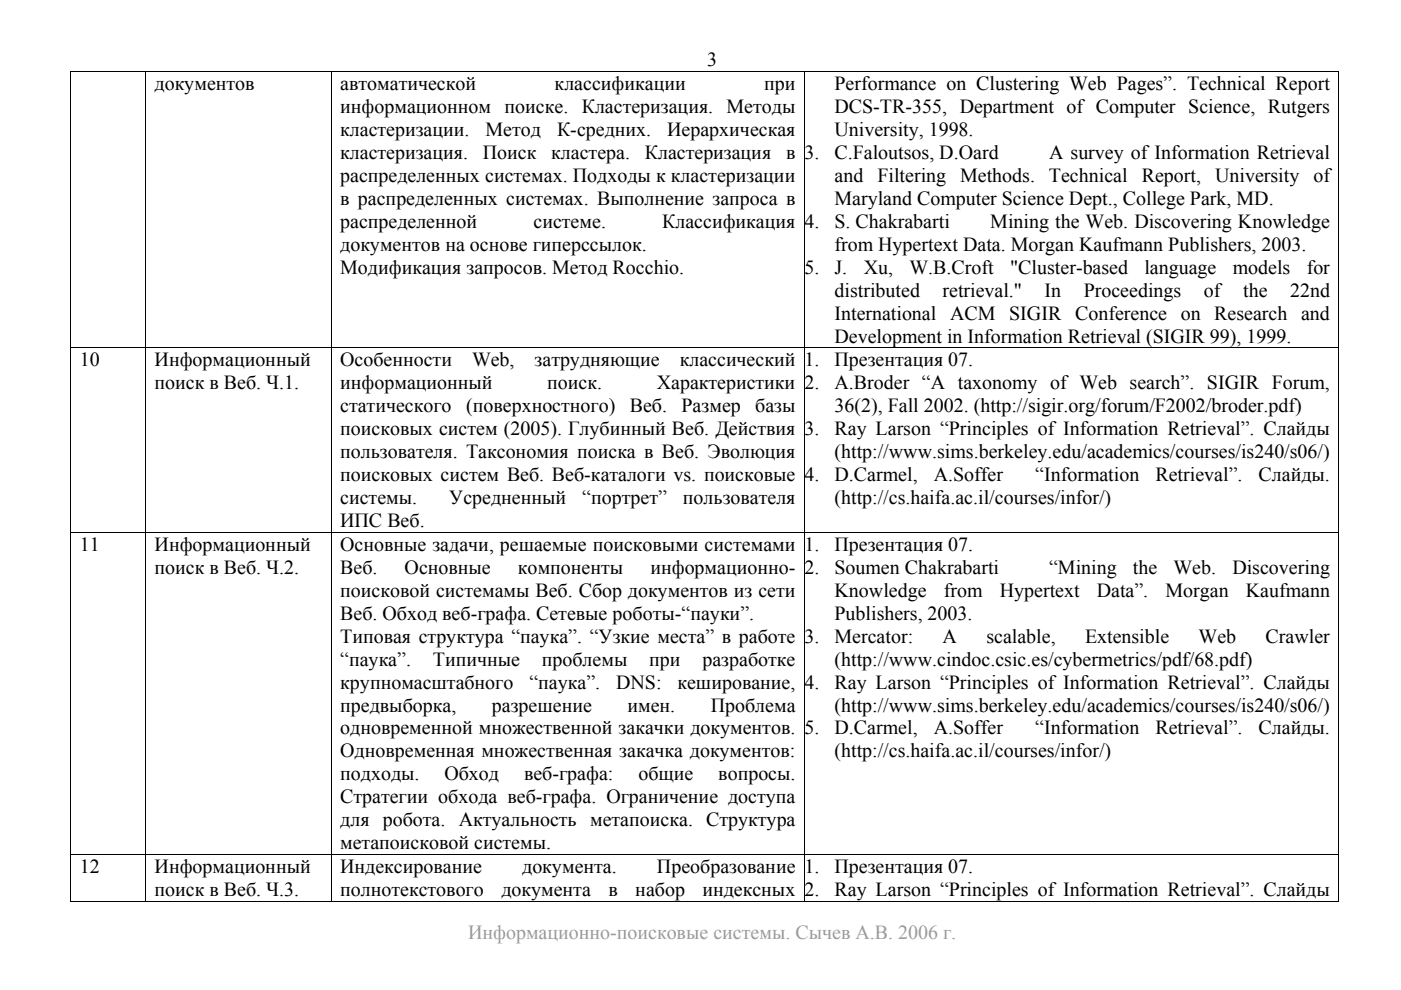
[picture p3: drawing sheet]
<svg xmlns="http://www.w3.org/2000/svg" width="297mm" height="210mm" viewBox="0 0 297 210" stroke-linecap="round" stroke-linejoin="round" font-family="sans-serif">
<defs><g id="words">
<g font-size="4.2">
<text x="149.9" y="13.9">3</text>
<text x="32.8" y="19.1">документов</text>
<text x="72.1" y="19.1">автоматической</text>
<text x="72.1" y="23.9">информационном поиске. Кластеризация. Методы</text>
<text x="117.6" y="19.1">классификации</text>
<text x="162" y="19.1">при</text>
<text x="176.9" y="19.1">Performance on Clustering Web Pages”. Technical Report</text>
<text x="176.9" y="23.9">DCS-TR-355, Department of Computer Science, Rutgers</text>
<text x="72.1" y="28.8">кластеризации.</text>
<text x="103" y="28.8">Метод</text>
<text x="118.1" y="28.8">К-средних.</text>
<text x="141.5" y="28.8">Иерархическая</text>
<text x="176.9" y="28.8">University, 1998.</text>
<text x="72.1" y="33.7">кластеризация.</text>
<text x="102.4" y="33.7">Поиск</text>
<text x="116.9" y="33.7">кластера.</text>
<text x="136.7" y="33.7">Кластеризация</text>
<text x="166.7" y="33.7">в</text>
<text x="170.6" y="33.7">3.</text>
<text x="176.9" y="33.7">C.Faloutsos, D.Oard</text>
<text x="222.4" y="33.7">A survey of Information Retrieval</text>
<text x="72.1" y="38.5">распределенных системах. Подходы к кластеризации</text>
<text x="176.9" y="38.5">and Filtering Methods. Technical</text>
<text x="242.1" y="38.5">Report,</text>
<text x="257.6" y="38.5">University</text>
<text x="278.5" y="38.5">of</text>
<text x="72.1" y="43.4">в распределенных системах. Выполнение запроса в</text>
<text x="176.9" y="43.4">Maryland Computer Science Dept., College Park, MD.</text>
<text x="72.1" y="48.3">распределенной</text>
<text x="72.1" y="53.1">документов на основе гиперссылок.</text>
<text x="113.1" y="48.3">системе.</text>
<text x="140.4" y="48.3">Классификация</text>
<text x="170.6" y="48.3">4.</text>
<text x="176.9" y="48.3">S. Chakrabarti</text>
<text x="176.9" y="53.1">from Hypertext Data. Morgan Kaufmann Publishers, 2003.</text>
<text x="210" y="48.3">Mining the Web. Discovering Knowledge</text>
<text x="72.1" y="58">Модификация запросов. Метод Rocchio.</text>
<text x="170.6" y="58">5.</text>
<text x="176.9" y="58">J.</text>
<text x="183.1" y="58">Xu,</text>
<text x="192.8" y="58">W.B.Croft</text>
<text x="214.2" y="58">&quot;Cluster-based</text>
<text x="242.6" y="58">language</text>
<text x="261.4" y="58">models</text>
<text x="277" y="58">for</text>
<text x="176.9" y="62.9">distributed</text>
<text x="199.8" y="62.9">retrieval.&quot;</text>
<text x="221.5" y="62.9">In</text>
<text x="229.8" y="62.9">Proceedings</text>
<text x="255.3" y="62.9">of</text>
<text x="263.6" y="62.9">the</text>
<text x="273.5" y="62.9">22nd</text>
<text x="176.9" y="67.8">International ACM SIGIR Conference on Research and</text>
<text x="16.9" y="77.7">10</text>
<text x="32.8" y="77.7">Информационный</text>
<text x="72.1" y="77.7">Особенности</text>
<text x="100.1" y="77.7">Web,</text>
<text x="113.3" y="77.7">затрудняющие</text>
<text x="144.1" y="77.7">классический</text>
<text x="170.6" y="77.7">1.</text>
<text x="176.9" y="77.7">Презентация 07.</text>
<text x="176.9" y="72.6">Development in Information Retrieval (SIGIR 99), 1999.</text>
<text x="32.8" y="82.5">поиск в Веб. Ч.1.</text>
<text x="72.1" y="82.5">информационный</text>
<text x="116" y="82.5">поиск.</text>
<text x="139.2" y="82.5">Характеристики</text>
<text x="170.6" y="82.5">2.</text>
<text x="176.9" y="82.5">A.Broder “A taxonomy of Web search”. SIGIR Forum,</text>
<text x="72.1" y="87.4">статического</text>
<text x="98.8" y="87.4">(поверхностного)</text>
<text x="133.5" y="87.4">Веб.</text>
<text x="144.5" y="87.4">Размер</text>
<text x="160.1" y="87.4">базы</text>
<text x="176.9" y="87.4">36(2), Fall 2002. (http://sigir.org/forum/F2002/broder.pdf)</text>
<text x="72.1" y="92.3">поисковых систем (2005). Глубинный Веб. Действия</text>
<text x="170.6" y="92.3">3.</text>
<text x="176.9" y="92.3">Ray Larson “Principles of Information Retrieval”. Слайды</text>
<text x="72.1" y="97.1">пользователя. Таксономия поиска в Веб. Эволюция</text>
<text x="176.9" y="97.1">(http://www.sims.berkeley.edu/academics/courses/is240/s06/)</text>
<text x="72.1" y="102">поисковых систем Веб. Веб-каталоги vs. поисковые</text>
<text x="72.1" y="106.9">системы.</text>
<text x="95.2" y="106.9">Усредненный</text>
<text x="123.4" y="106.9">“портрет”</text>
<text x="144.8" y="106.9">пользователя</text>
<text x="170.6" y="102">4.</text>
<text x="176.9" y="106.9">(http://cs.haifa.ac.il/courses/infor/)</text>
<text x="176.9" y="102">D.Carmel,</text>
<text x="198" y="102">A.Soffer</text>
<text x="219.5" y="102">“Information</text>
<text x="245" y="102">Retrieval”.</text>
<text x="266.8" y="102">Слайды.</text>
<text x="72.1" y="111.7">ИПС Веб.</text>
<text x="16.9" y="116.8">11</text>
<text x="32.8" y="116.8">Информационный</text>
<text x="72.1" y="116.8">Основные задачи, решаемые поисковыми системами</text>
<text x="170.6" y="116.8">1.</text>
<text x="176.9" y="116.8">Презентация 07.</text>
<text x="32.8" y="121.6">поиск в Веб. Ч.2.</text>
<text x="72.1" y="121.6">Веб.</text>
<text x="85.8" y="121.6">Основные</text>
<text x="109.8" y="121.6">компоненты</text>
<text x="137.9" y="121.6">информационно-</text>
<text x="170.6" y="121.6">2.</text>
<text x="176.9" y="121.6">Soumen Chakrabarti</text>
<text x="222.4" y="121.6">“Mining</text>
<text x="240.2" y="121.6">the</text>
<text x="248.8" y="121.6">Web.</text>
<text x="261.3" y="121.6">Discovering</text>
<text x="72.1" y="126.5">поисковой системамы Веб. Сбор документов из сети</text>
<text x="72.1" y="131.4">Веб. Обход веб-графа. Сетевые роботы-“пауки”.</text>
<text x="176.9" y="131.4">Publishers, 2003.</text>
<text x="176.9" y="126.5">Knowledge</text>
<text x="200.1" y="126.5">from</text>
<text x="212" y="126.5">Hypertext</text>
<text x="232.5" y="126.5">Data”.</text>
<text x="247.1" y="126.5">Morgan</text>
<text x="264.1" y="126.5">Kaufmann</text>
<text x="72.1" y="136.2">Типовая структура “паука”. “Узкие места” в работе</text>
<text x="170.6" y="136.2">3.</text>
<text x="176.9" y="136.2">Mercator:</text>
<text x="199.8" y="136.2">A</text>
<text x="209.1" y="136.2">scalable,</text>
<text x="230.1" y="136.2">Extensible</text>
<text x="254.1" y="136.2">Web</text>
<text x="268.3" y="136.2">Crawler</text>
<text x="72.1" y="141.1">“паука”.</text>
<text x="91.8" y="141.1">Типичные</text>
<text x="114.9" y="141.1">проблемы</text>
<text x="137.7" y="141.1">при</text>
<text x="148.9" y="141.1">разработке</text>
<text x="176.9" y="141.1">(http://www.cindoc.csic.es/cybermetrics/pdf/68.pdf)</text>
<text x="72.1" y="146">крупномасштабного</text>
<text x="112.2" y="146">“паука”.</text>
<text x="130.6" y="146">DNS:</text>
<text x="143.6" y="146">кеширование,</text>
<text x="170.6" y="146">4.</text>
<text x="176.9" y="146">Ray Larson “Principles of Information Retrieval”. Слайды</text>
<text x="72.1" y="155.7">одновременной множественной закачки документов.</text>
<text x="72.1" y="150.9">предвыборка,</text>
<text x="104.3" y="150.9">разрешение</text>
<text x="133" y="150.9">имен.</text>
<text x="150.7" y="150.9">Проблема</text>
<text x="170.6" y="155.7">5.</text>
<text x="176.9" y="150.9">(http://www.sims.berkeley.edu/academics/courses/is240/s06/)</text>
<text x="176.9" y="155.7">D.Carmel,</text>
<text x="198" y="155.7">A.Soffer</text>
<text x="219.5" y="155.7">“Information</text>
<text x="245" y="155.7">Retrieval”.</text>
<text x="266.8" y="155.7">Слайды.</text>
<text x="72.1" y="160.6">Одновременная множественная закачка документов:</text>
<text x="176.9" y="160.6">(http://cs.haifa.ac.il/courses/infor/)</text>
<text x="72.1" y="165.5">подходы.</text>
<text x="94.2" y="165.5">Обход</text>
<text x="111.1" y="165.5">веб-графа:</text>
<text x="135.4" y="165.5">общие</text>
<text x="152.3" y="165.5">вопросы.</text>
<text x="72.1" y="170.3">Стратегии обхода веб-графа. Ограничение доступа</text>
<text x="72.1" y="175.2">для робота. Актуальность метапоиска. Структура</text>
<text x="16.9" y="185.1">12</text>
<text x="32.8" y="185.1">Информационный</text>
<text x="72.1" y="180.1">метапоисковой системы.</text>
<text x="72.1" y="185.1">Индексирование</text>
<text x="110.7" y="185.1">документа.</text>
<text x="139.3" y="185.1">Преобразование</text>
<text x="170.6" y="185.1">1.</text>
<text x="176.9" y="185.1">Презентация 07.</text>
<text x="32.8" y="190">поиск в Веб. Ч.3.</text>
<text x="72.1" y="190">полнотекстового</text>
<text x="106.3" y="190">документа</text>
<text x="129" y="190">в</text>
<text x="134.7" y="190">набор</text>
<text x="148.9" y="190">индексных</text>
<text x="170.6" y="190">2.</text>
<text x="176.9" y="190">Ray Larson “Principles of Information Retrieval”. Слайды</text>
</g>
<text font-size="4.2" fill="#9a9a9a" x="99.2" y="199.2">Информационно-поисковые системы. Сычев А.В. 2006 г.</text>
</g></defs>
<path d="M14.9 15h.2v.2h-.2zM283.8 15h.2v.2h-.2zM283.8 191h.2v.1h-.2z" fill="#000"/>
<g fill="none" stroke="#000" stroke-width=".21">
<path d="M14.9 15.1h269.1M15 15.2v58.4M30.9 15.2v58.4M70.2 15.2v58.4M170.6 15.2v58.4M283.9 15.2v58.4M14.9 73.7h269.1M15 73.8v38.9M30.9 73.8v38.9M70.2 73.8v38.9M170.6 73.8v38.9M283.9 73.8v38.9"/>
<path d="M14.9 112.8h269.1M15 112.9v68.2M30.9 112.9v68.2M70.2 112.9v68.2M170.6 112.9v68.2M283.9 112.9v68.2M14.9 181.1h269.1M14.9 191.1h15.9M15 181.2v9.9M30.9 181.2v9.9M31 191.1h39.1M70.2 181.2v9.9"/>
<path d="M70.3 191.1h100.2M170.6 181.2v9.9M170.7 191.1h113.1M283.9 181.2v9.9"/>
</g>
<use href="#words"/>
</svg>
